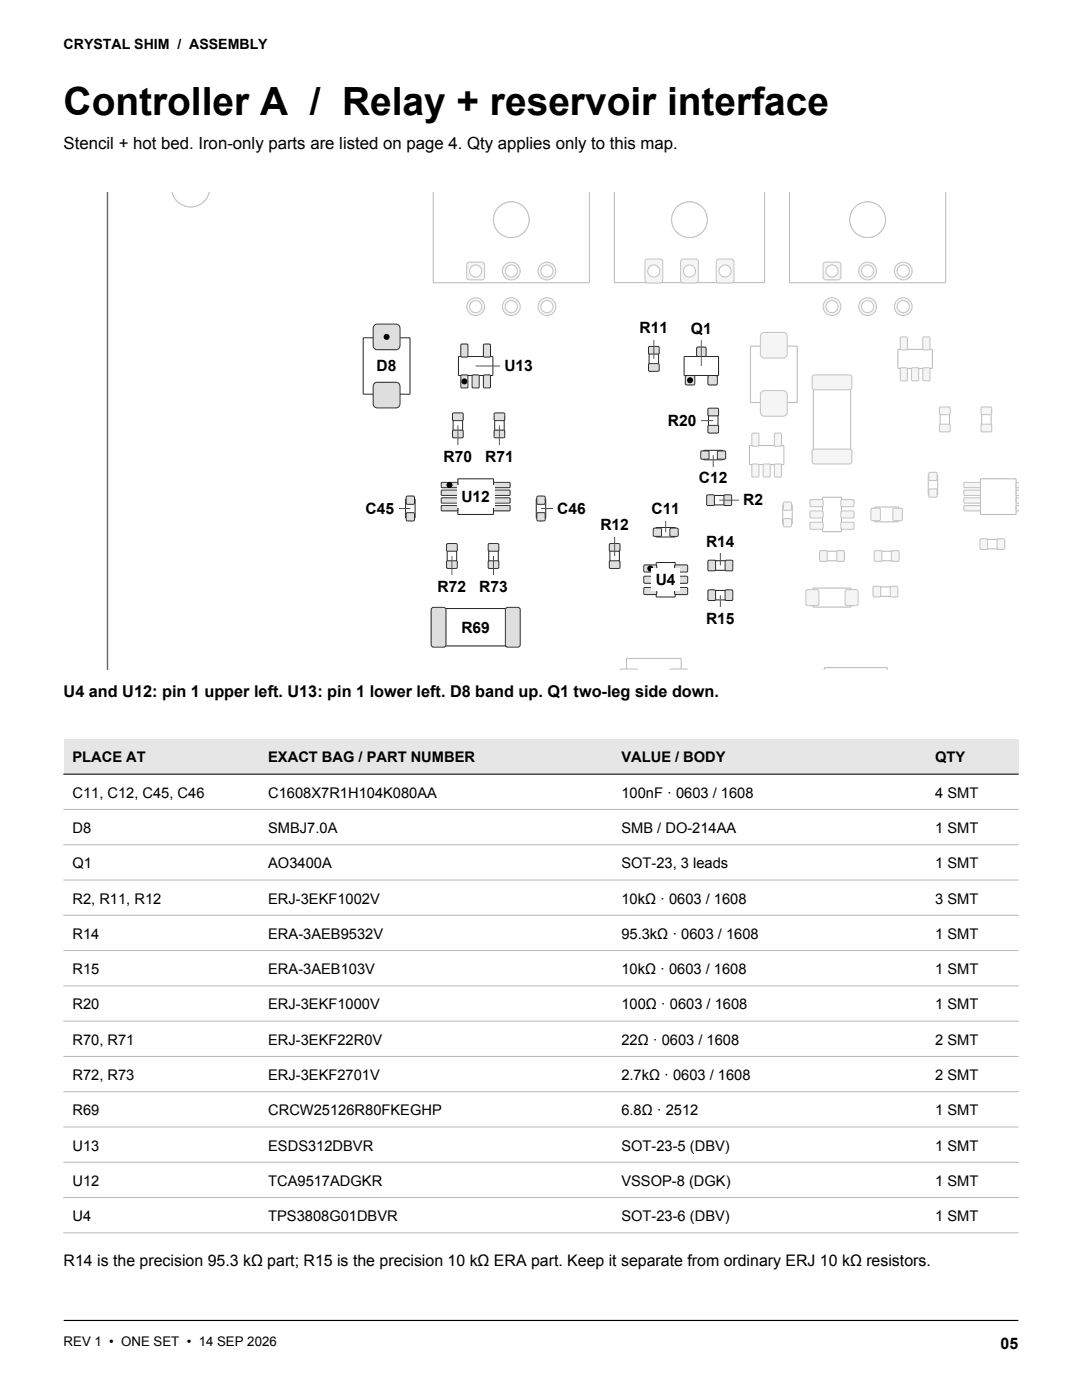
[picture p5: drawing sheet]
<svg xmlns="http://www.w3.org/2000/svg" width="216mm" height="279mm" viewBox="0 0 216 279" stroke-linecap="round" stroke-linejoin="round" font-family="sans-serif">
<defs><g id="words">
<text font-size="7.8" x="12.7" y="22.9">Controller A / Relay + reservoir interface</text>
<text font-size="3.4" x="12.7" y="29.8">Stencil + hot bed. Iron-only parts are listed on page 4. Qty applies only to this map.</text>
<g font-size="3.2">
<text x="12.7" y="139.1">U4 and U12: pin 1 upper left. U13: pin 1 lower left. D8 band up. Q1 two-leg side down.</text>
<text x="12.7" y="252.7">R14 is the precision 95.3 kΩ part; R15 is the precision 10 kΩ ERA part. Keep it separate from ordinary ERJ 10 kΩ resistors.</text>
<text x="199.7" y="269.2">05</text>
</g>
<g font-size="3.1">
<text x="127.6" y="66.5">R11</text>
<text x="137.9" y="66.6">Q1</text>
<text x="75.2" y="74.1">D8</text>
<text x="100.6" y="74.1">U13</text>
<text x="133.3" y="85">R20</text>
<text x="88.5" y="92.1">R70</text>
<text x="96.8" y="92.1">R71</text>
<text x="92.1" y="100.2">U12</text>
<text x="139.5" y="96.5">C12</text>
<text x="148.3" y="100.9">R2</text>
<text x="72.9" y="102.5">C45</text>
<text x="111.2" y="102.5">C46</text>
<text x="119.8" y="105.9">R12</text>
<text x="130" y="102.7">C11</text>
<text x="140.9" y="109.2">R14</text>
<text x="87.3" y="118.2">R72</text>
<text x="95.6" y="118.2">R73</text>
<text x="130.9" y="116.8">U4</text>
<text x="140.9" y="124.6">R15</text>
<text x="92.1" y="126.2">R69</text>
</g>
<g font-size="2.9">
<text x="14.5" y="152.2">PLACE AT</text>
<text x="53.5" y="152.2">EXACT BAG / PART NUMBER</text>
<text x="124" y="152.2">VALUE / BODY</text>
<text x="186.6" y="152.2">QTY</text>
<text x="14.5" y="159.2">C11, C12, C45, C46</text>
<text x="53.5" y="159.2">C1608X7R1H104K080AA</text>
<text x="124" y="159.2">100nF · 0603 / 1608</text>
<text x="186.6" y="159.2">4 SMT</text>
<text x="14.5" y="166.2">D8</text>
<text x="53.5" y="166.2">SMBJ7.0A</text>
<text x="124" y="166.2">SMB / DO-214AA</text>
<text x="186.6" y="166.2">1 SMT</text>
<text x="14.5" y="173.3">Q1</text>
<text x="53.5" y="173.3">AO3400A</text>
<text x="124" y="173.3">SOT-23, 3 leads</text>
<text x="186.6" y="173.3">1 SMT</text>
<text x="14.5" y="180.3">R2, R11, R12</text>
<text x="53.5" y="180.3">ERJ-3EKF1002V</text>
<text x="124" y="180.3">10kΩ · 0603 / 1608</text>
<text x="186.6" y="180.3">3 SMT</text>
<text x="14.5" y="187.4">R14</text>
<text x="53.5" y="187.4">ERA-3AEB9532V</text>
<text x="124" y="187.4">95.3kΩ · 0603 / 1608</text>
<text x="186.6" y="187.4">1 SMT</text>
<text x="14.5" y="194.4">R15</text>
<text x="53.5" y="194.4">ERA-3AEB103V</text>
<text x="124" y="194.4">10kΩ · 0603 / 1608</text>
<text x="186.6" y="194.4">1 SMT</text>
<text x="14.5" y="201.4">R20</text>
<text x="53.5" y="201.4">ERJ-3EKF1000V</text>
<text x="124" y="201.4">100Ω · 0603 / 1608</text>
<text x="186.6" y="201.4">1 SMT</text>
<text x="14.5" y="208.5">R70, R71</text>
<text x="53.5" y="208.5">ERJ-3EKF22R0V</text>
<text x="124" y="208.5">22Ω · 0603 / 1608</text>
<text x="186.6" y="208.5">2 SMT</text>
<text x="14.5" y="215.5">R72, R73</text>
<text x="53.5" y="215.5">ERJ-3EKF2701V</text>
<text x="124" y="215.5">2.7kΩ · 0603 / 1608</text>
<text x="186.6" y="215.5">2 SMT</text>
<text x="14.5" y="222.6">R69</text>
<text x="53.5" y="222.6">CRCW25126R80FKEGHP</text>
<text x="124" y="222.6">6.8Ω · 2512</text>
<text x="186.6" y="222.6">1 SMT</text>
<text x="14.5" y="229.6">U13</text>
<text x="53.5" y="229.6">ESDS312DBVR</text>
<text x="124" y="229.6">SOT-23-5 (DBV)</text>
<text x="186.6" y="229.6">1 SMT</text>
<text x="14.5" y="236.7">U12</text>
<text x="53.5" y="236.7">TCA9517ADGKR</text>
<text x="124" y="236.7">VSSOP-8 (DGK)</text>
<text x="186.6" y="236.7">1 SMT</text>
<text x="14.5" y="243.7">U4</text>
<text x="53.5" y="243.7">TPS3808G01DBVR</text>
<text x="124" y="243.7">SOT-23-6 (DBV)</text>
<text x="186.6" y="243.7">1 SMT</text>
</g>
<text font-size="2.8" x="12.7" y="9.9">CRYSTAL SHIM / ASSEMBLY</text>
<text font-size="2.6" x="12.7" y="268.6">REV 1 • ONE SET • 14 SEP 2026</text>
</g></defs>
<path d="M12.7 263.5h190.5" fill="none" stroke="#000" stroke-width=".23"/>
<path d="M21.4 38.4v95.4" fill="none" stroke="#666" stroke-width=".28"/>
<path d="M130.9 105.3h3.8v1.9h-3.8z" fill="none" stroke="#242424" stroke-width=".2"/>
<g fill="#dedede" stroke="#2e2e2e" stroke-width=".2">
<path d="M133.7 105.5l.2-.1h1.3l.1 .3v1.2l-.2 .2-1.3-.1-.1-.2z" fill-rule="evenodd"/>
<path d="M130.4 105.5l.2-.1h1.3l.1 .3v1.2l-.3 .2-1.2-.1-.2-.2z" fill-rule="evenodd"/>
</g>
<path d="M140.4 89.9h3.8v1.9h-3.8z" fill="none" stroke="#242424" stroke-width=".2"/>
<g fill="#dedede" stroke="#2e2e2e" stroke-width=".2">
<path d="M143.2 90.1l.2-.1h1.3l.1 .3v1.2l-.3 .1h-1.2l-.2-.2z" fill-rule="evenodd"/>
<path d="M139.9 90.1l.2-.1h1.3l.1 .3-.1 1.2-.2 .1h-1.2l-.2-.2z" fill-rule="evenodd"/>
</g>
<path d="M185.2 94.8h1.9v3.8h-1.9z" fill="none" stroke="#b8b8b8" stroke-width=".2"/>
<g fill="#f5f5f5" stroke="#c2c2c2" stroke-width=".2">
<path d="M185.4 97.7l.2-.1h1.3l.1 .2v1.3l-.3 .1h-1.2l-.2-.2z" fill-rule="evenodd"/>
<path d="M185.4 94.4l.2-.1h1.3l.1 .2v1.3l-.3 .1h-1.2l-.2-.3z" fill-rule="evenodd"/>
</g>
<path d="M156.2 100.8h1.9v3.8h-1.9z" fill="none" stroke="#b8b8b8" stroke-width=".2"/>
<g fill="#f5f5f5" stroke="#c2c2c2" stroke-width=".2">
<path d="M156.3 103.6l.3-.1h1.2l.2 .3-.1 1.2-.2 .2-1.3-.1-.1-.2z" fill-rule="evenodd"/>
<path d="M156.3 100.3l.3-.1h1.2l.2 .2-.1 1.3-.2 .1h-1.3l-.1-.2z" fill-rule="evenodd"/>
</g>
<path d="M174.5 101.2h4.8v2.9h-4.8z" fill="none" stroke="#b8b8b8" stroke-width=".2"/>
<g fill="#f5f5f5" stroke="#c2c2c2" stroke-width=".2">
<path d="M173.8 101.6l.3-.2h1.3l.2 .2 .1 2-.2 .3h-1.4l-.3-.1z" fill-rule="evenodd"/>
<path d="M178.2 101.6l.3-.2h1.3l.2 .2 .1 2-.2 .3h-1.4l-.3-.1z" fill-rule="evenodd"/>
</g>
<path d="M162.2 117.4h7.6v3.8h-7.6z" fill="none" stroke="#b8b8b8" stroke-width=".2"/>
<g fill="#f5f5f5" stroke="#c2c2c2" stroke-width=".2">
<path d="M160.9 117.9l.3-.2h1.8l.3 .2 .1 2.5-.2 .4-2 .1-.3-.2z" fill-rule="evenodd"/>
<path d="M168.7 117.9l.3-.2h1.8l.4 .2v2.5l-.2 .4-2 .1-.3-.2z" fill-rule="evenodd"/>
</g>
<path d="M80.9 99.6h1.9v3.8h-1.9z" fill="none" stroke="#242424" stroke-width=".2"/>
<g fill="#dedede" stroke="#2e2e2e" stroke-width=".2">
<path d="M81.1 102.4l.2-.1h1.3l.1 .3v1.2l-.3 .2-1.2-.1-.1-.2z" fill-rule="evenodd"/>
<path d="M81.1 99.1l.2-.1h1.3l.1 .3v1.2l-.3 .2-1.2-.1-.1-.2z" fill-rule="evenodd"/>
</g>
<path d="M107 99.6h1.9v3.8h-1.9z" fill="none" stroke="#242424" stroke-width=".2"/>
<g fill="#dedede" stroke="#2e2e2e" stroke-width=".2">
<path d="M107.2 102.4l.2-.1h1.2l.2 .3-.1 1.2-.2 .2-1.2-.1-.2-.2z" fill-rule="evenodd"/>
<path d="M107.2 99.1l.2-.1h1.2l.2 .3-.1 1.2-.2 .2-1.2-.1-.2-.2z" fill-rule="evenodd"/>
</g>
<path d="M125 133.8v-2.4h10.9v2.4" fill="none" stroke="#b8b8b8" stroke-width=".2"/>
<g fill="#f5f5f5" stroke="#c2c2c2" stroke-width=".2">
<path d="M133.5 133.8l.7-.3h2.6l.6 .3z" fill-rule="evenodd"/>
<path d="M123.5 133.8l.7-.3h2.6l.6 .3z" fill-rule="evenodd"/>
</g>
<path d="M149.7 69.1h9.4v11.2h-9.4z" fill="none" stroke="#b8b8b8" stroke-width=".2"/>
<g fill="#f5f5f5" stroke="#c2c2c2" stroke-width=".2">
<path d="M152 66.6l.5-.3h3.8a.82 .82 0 0 1 .8 .9v3.4a.82 .82 0 0 1-.8 .9h-3.8a.82 .82 0 0 1-.8-.9v-3.4z" fill-rule="evenodd"/>
<path d="M152 78.2l.5-.3h3.8a.82 .82 0 0 1 .8 .9v3.4a.82 .82 0 0 1-.8 .9h-3.8a.82 .82 0 0 1-.8-.9v-3.4z" fill-rule="evenodd"/>
</g>
<path d="M72.5 67.4h9.3v11.3h-9.3z" fill="none" stroke="#242424" stroke-width=".2"/>
<g fill="#dedede" stroke="#2e2e2e" stroke-width=".2">
<path d="M74.7 64.9l.6-.2h3.7a.82 .82 0 0 1 .8 .8v3.5a.82 .82 0 0 1-.8 .8h-3.7a.82 .82 0 0 1-.8-.8v-3.5z" fill-rule="evenodd"/>
<path d="M74.7 76.5l.6-.2h3.7a.82 .82 0 0 1 .8 .8v3.5a.82 .82 0 0 1-.8 .8h-3.7a.82 .82 0 0 1-.8-.8v-3.5z" fill-rule="evenodd"/>
</g>
<circle cx="77.1" cy="67.2" r=".6" fill="#000"/>
<path d="M34.2 38.4h7.6a3.9 3.9 0 0 1-3.8 2.9 3.9 3.9 0 0 1-3.8-2.9z" fill-rule="evenodd" fill="#f5f5f5" stroke="#c2c2c2" stroke-width=".2"/>
<path d="M34.2 38.4h7.6a3.9 3.9 0 0 1-3.8 2.9 3.9 3.9 0 0 1-3.8-2.9z" fill-rule="evenodd" fill="#fff" stroke="#c2c2c2" stroke-width=".2"/>
<path d="M122.6 38.4v18h30v-18" fill="none" stroke="#b8b8b8" stroke-width=".2"/>
<circle cx="137.6" cy="43.8" r="3.6" fill="#f5f5f5" stroke="#c2c2c2" stroke-width=".2"/>
<circle cx="137.6" cy="43.8" r="3.6" fill="#fff" stroke="#c2c2c2" stroke-width=".2"/>
<path d="M128.8 52l.5-.3h2.4l.5 .3v3.9l-.2 .5-2.7 .1-.5-.3z" fill-rule="evenodd" fill="#f5f5f5" stroke="#c2c2c2" stroke-width=".2"/>
<circle cx="130.5" cy="54.1" r="1.21" fill="#fff" stroke="#c2c2c2" stroke-width=".2"/>
<path d="M135.9 52l.5-.3h2.4l.5 .3 .1 3.9-.3 .5-2.7 .1-.5-.3z" fill-rule="evenodd" fill="#f5f5f5" stroke="#c2c2c2" stroke-width=".2"/>
<circle cx="137.6" cy="54.1" r="1.21" fill="#fff" stroke="#c2c2c2" stroke-width=".2"/>
<path d="M143 52l.5-.3h2.4l.5 .3 .1 3.9-.3 .5-2.7 .1-.5-.3z" fill-rule="evenodd" fill="#f5f5f5" stroke="#c2c2c2" stroke-width=".2"/>
<circle cx="144.7" cy="54.1" r="1.21" fill="#fff" stroke="#c2c2c2" stroke-width=".2"/>
<path d="M157.5 38.4v18h31.2v-18" fill="none" stroke="#b8b8b8" stroke-width=".2"/>
<circle cx="173.1" cy="43.8" r="3.6" fill="#f5f5f5" stroke="#c2c2c2" stroke-width=".2"/>
<circle cx="173.1" cy="43.8" r="3.6" fill="#fff" stroke="#c2c2c2" stroke-width=".2"/>
<path d="M164.3 52.6l.5-.3 2.7 .1 .3 .5-.1 2.7-.5 .3-2.7-.1-.3-.5z" fill-rule="evenodd" fill="#f5f5f5" stroke="#c2c2c2" stroke-width=".2"/>
<circle cx="166" cy="54.1" r="1.21" fill="#fff" stroke="#c2c2c2" stroke-width=".2"/>
<circle cx="173.1" cy="54.1" r="1.78" fill="#f5f5f5" stroke="#c2c2c2" stroke-width=".2"/>
<circle cx="173.1" cy="54.1" r="1.21" fill="#fff" stroke="#c2c2c2" stroke-width=".2"/>
<circle cx="180.2" cy="54.1" r="1.78" fill="#f5f5f5" stroke="#c2c2c2" stroke-width=".2"/>
<circle cx="180.2" cy="54.1" r="1.21" fill="#fff" stroke="#c2c2c2" stroke-width=".2"/>
<circle cx="166" cy="61.2" r="1.78" fill="#f5f5f5" stroke="#c2c2c2" stroke-width=".2"/>
<circle cx="166" cy="61.2" r="1.21" fill="#fff" stroke="#c2c2c2" stroke-width=".2"/>
<circle cx="173.1" cy="61.2" r="1.78" fill="#f5f5f5" stroke="#c2c2c2" stroke-width=".2"/>
<circle cx="173.1" cy="61.2" r="1.21" fill="#fff" stroke="#c2c2c2" stroke-width=".2"/>
<circle cx="180.2" cy="61.2" r="1.78" fill="#f5f5f5" stroke="#c2c2c2" stroke-width=".2"/>
<circle cx="180.2" cy="61.2" r="1.21" fill="#fff" stroke="#c2c2c2" stroke-width=".2"/>
<path d="M86.4 38.4v18h31.2v-18" fill="none" stroke="#b8b8b8" stroke-width=".2"/>
<circle cx="102" cy="43.8" r="3.6" fill="#f5f5f5" stroke="#c2c2c2" stroke-width=".2"/>
<circle cx="102" cy="43.8" r="3.6" fill="#fff" stroke="#c2c2c2" stroke-width=".2"/>
<path d="M93.2 52.6l.5-.3 2.7 .1 .3 .5-.1 2.7-.5 .3-2.7-.1-.3-.5z" fill-rule="evenodd" fill="#f5f5f5" stroke="#c2c2c2" stroke-width=".2"/>
<circle cx="94.9" cy="54.1" r="1.21" fill="#fff" stroke="#c2c2c2" stroke-width=".2"/>
<circle cx="102" cy="54.1" r="1.78" fill="#f5f5f5" stroke="#c2c2c2" stroke-width=".2"/>
<circle cx="102" cy="54.1" r="1.21" fill="#fff" stroke="#c2c2c2" stroke-width=".2"/>
<circle cx="109.1" cy="54.1" r="1.78" fill="#f5f5f5" stroke="#c2c2c2" stroke-width=".2"/>
<circle cx="109.1" cy="54.1" r="1.21" fill="#fff" stroke="#c2c2c2" stroke-width=".2"/>
<circle cx="94.9" cy="61.2" r="1.78" fill="#f5f5f5" stroke="#c2c2c2" stroke-width=".2"/>
<circle cx="94.9" cy="61.2" r="1.21" fill="#fff" stroke="#c2c2c2" stroke-width=".2"/>
<circle cx="102" cy="61.2" r="1.78" fill="#f5f5f5" stroke="#c2c2c2" stroke-width=".2"/>
<circle cx="102" cy="61.2" r="1.21" fill="#fff" stroke="#c2c2c2" stroke-width=".2"/>
<circle cx="109.1" cy="61.2" r="1.78" fill="#f5f5f5" stroke="#c2c2c2" stroke-width=".2"/>
<circle cx="109.1" cy="61.2" r="1.21" fill="#fff" stroke="#c2c2c2" stroke-width=".2"/>
<path d="M164.5 133.8v-.6h12.5v.6" fill="none" stroke="#b8b8b8" stroke-width=".2"/>
<path d="M136.5 71.1h6.9v3.8h-6.9z" fill="none" stroke="#242424" stroke-width=".2"/>
<g fill="#dedede" stroke="#2e2e2e" stroke-width=".2">
<path d="M136.8 75.1l.2-.2 1.5 .1 .1 .2v1.5l-.3 .1h-1.4l-.2-.3z" fill-rule="evenodd"/>
<path d="M141.3 75.1l.3-.2 1.4 .1 .1 .2v1.5l-.3 .1h-1.4l-.2-.3z" fill-rule="evenodd"/>
<path d="M139 69.4l.3-.1h1.4l.2 .3v1.4l-.3 .1h-1.5l-.1-.3z" fill-rule="evenodd"/>
</g>
<circle cx="137.7" cy="75.9" r=".6" fill="#000"/>
<path d="M129.5 69.7h1.9v3.8h-1.9z" fill="none" stroke="#242424" stroke-width=".2"/>
<g fill="#dedede" stroke="#2e2e2e" stroke-width=".2">
<path d="M129.5 72.6h2v1.4h-2z" fill-rule="evenodd"/>
<path d="M129.5 69.2h2v1.4h-2z" fill-rule="evenodd"/>
</g>
<path d="M121.7 109.1h1.9v3.8h-1.9z" fill="none" stroke="#242424" stroke-width=".2"/>
<g fill="#dedede" stroke="#2e2e2e" stroke-width=".2">
<path d="M121.6 112h2v1.4h-2z" fill-rule="evenodd"/>
<path d="M121.6 108.5h2v1.4h-2z" fill-rule="evenodd"/>
</g>
<path d="M141.8 111.9h3.8v1.9h-3.8z" fill="none" stroke="#242424" stroke-width=".2"/>
<g fill="#dedede" stroke="#2e2e2e" stroke-width=".2">
<path d="M144.8 111.9h1.4v2h-1.4z" fill-rule="evenodd"/>
<path d="M141.3 111.9h1.4v2h-1.4z" fill-rule="evenodd"/>
</g>
<path d="M141.8 117.8h3.8v1.9h-3.8z" fill="none" stroke="#242424" stroke-width=".2"/>
<g fill="#dedede" stroke="#2e2e2e" stroke-width=".2">
<path d="M141.3 117.8h1.4v2h-1.4z" fill-rule="evenodd"/>
<path d="M144.8 117.8h1.4v2h-1.4z" fill-rule="evenodd"/>
</g>
<path d="M141.6 98.9h3.8v1.9h-3.8z" fill="none" stroke="#242424" stroke-width=".2"/>
<g fill="#dedede" stroke="#2e2e2e" stroke-width=".2">
<path d="M144.5 98.8h1.4v2h-1.4z" fill-rule="evenodd"/>
<path d="M141.1 98.8h1.4v2h-1.4z" fill-rule="evenodd"/>
</g>
<path d="M141.4 82h1.9v3.8h-1.9z" fill="none" stroke="#242424" stroke-width=".2"/>
<g fill="#dedede" stroke="#2e2e2e" stroke-width=".2">
<path d="M141.3 85h2v1.4h-2z" fill-rule="evenodd"/>
<path d="M141.3 81.5h2v1.4h-2z" fill-rule="evenodd"/>
</g>
<path d="M195.9 81.8h1.9v3.8h-1.9z" fill="none" stroke="#b8b8b8" stroke-width=".2"/>
<g fill="#f5f5f5" stroke="#c2c2c2" stroke-width=".2">
<path d="M195.8 84.7h2v1.4h-2z" fill-rule="evenodd"/>
<path d="M195.8 81.3h2v1.4h-2z" fill-rule="evenodd"/>
</g>
<path d="M187.6 81.8h1.9v3.8h-1.9z" fill="none" stroke="#b8b8b8" stroke-width=".2"/>
<g fill="#f5f5f5" stroke="#c2c2c2" stroke-width=".2">
<path d="M187.5 84.7h2v1.4h-2z" fill-rule="evenodd"/>
<path d="M187.5 81.3h2v1.4h-2z" fill-rule="evenodd"/>
</g>
<path d="M196.1 107.6h3.8v1.9h-3.8z" fill="none" stroke="#b8b8b8" stroke-width=".2"/>
<g fill="#f5f5f5" stroke="#c2c2c2" stroke-width=".2">
<path d="M195.6 107.6h1.4v2h-1.4z" fill-rule="evenodd"/>
<path d="M199 107.6h1.4v2h-1.4z" fill-rule="evenodd"/>
</g>
<path d="M164.1 110h3.8v1.9h-3.8z" fill="none" stroke="#b8b8b8" stroke-width=".2"/>
<g fill="#f5f5f5" stroke="#c2c2c2" stroke-width=".2">
<path d="M163.6 110h1.4v2h-1.4z" fill-rule="evenodd"/>
<path d="M167 110h1.4v2h-1.4z" fill-rule="evenodd"/>
</g>
<path d="M174.8 117.1h3.8v1.9h-3.8z" fill="none" stroke="#b8b8b8" stroke-width=".2"/>
<g fill="#f5f5f5" stroke="#c2c2c2" stroke-width=".2">
<path d="M174.3 117.1h1.4v2h-1.4z" fill-rule="evenodd"/>
<path d="M177.7 117.1h1.4v2h-1.4z" fill-rule="evenodd"/>
</g>
<path d="M175 110h3.8v1.9h-3.8z" fill="none" stroke="#b8b8b8" stroke-width=".2"/>
<g fill="#f5f5f5" stroke="#c2c2c2" stroke-width=".2">
<path d="M174.5 110h1.4v2h-1.4z" fill-rule="evenodd"/>
<path d="M177.9 110h1.4v2h-1.4z" fill-rule="evenodd"/>
</g>
<path d="M162.3 76.2h7.4v15h-7.4z" fill="none" stroke="#b8b8b8" stroke-width=".2"/>
<g fill="#f5f5f5" stroke="#c2c2c2" stroke-width=".2">
<path d="M162.3 89.7h7.4l.3 .4-.1 2.3-.4 .2-7.2-.1-.3-.4v-2z" fill-rule="evenodd"/>
<path d="M162.3 74.9h7.4l.3 .4-.1 2.2-.4 .3-7.2-.1-.3-.4v-2z" fill-rule="evenodd"/>
</g>
<path d="M87.4 121.4h15v7.5h-15z" fill="none" stroke="#242424" stroke-width=".2"/>
<g fill="#dedede" stroke="#2e2e2e" stroke-width=".2">
<path d="M86.1 121.4l.4-.2h2l.4 .2 .1 7.3-.2 .4-2.3 .1-.4-.3z" fill-rule="evenodd"/>
<path d="M100.9 121.4l.4-.2h2l.4 .2 .1 7.3-.2 .4-2.3 .1-.4-.3z" fill-rule="evenodd"/>
</g>
<path d="M90.4 83h1.9v3.8h-1.9z" fill="none" stroke="#242424" stroke-width=".2"/>
<g fill="#dedede" stroke="#2e2e2e" stroke-width=".2">
<path d="M90.4 85.9h2v1.4h-2z" fill-rule="evenodd"/>
<path d="M90.4 82.5h2v1.4h-2z" fill-rule="evenodd"/>
</g>
<path d="M98.7 83h1.9v3.8h-1.9z" fill="none" stroke="#242424" stroke-width=".2"/>
<g fill="#dedede" stroke="#2e2e2e" stroke-width=".2">
<path d="M98.7 85.9h1.9v1.4h-1.9z" fill-rule="evenodd"/>
<path d="M98.7 82.5h1.9v1.4h-1.9z" fill-rule="evenodd"/>
</g>
<path d="M89.2 109.1h1.9v3.8h-1.9z" fill="none" stroke="#242424" stroke-width=".2"/>
<g fill="#dedede" stroke="#2e2e2e" stroke-width=".2">
<path d="M89.2 112h2v1.4h-2z" fill-rule="evenodd"/>
<path d="M89.2 108.5h2v1.4h-2z" fill-rule="evenodd"/>
</g>
<path d="M97.5 109.1h1.9v3.8h-1.9z" fill="none" stroke="#242424" stroke-width=".2"/>
<g fill="#dedede" stroke="#2e2e2e" stroke-width=".2">
<path d="M97.5 112h2v1.4h-2z" fill-rule="evenodd"/>
<path d="M97.5 108.5h2v1.4h-2z" fill-rule="evenodd"/>
</g>
<path d="M179.2 69.7h6.8v3.8h-6.8z" fill="none" stroke="#b8b8b8" stroke-width=".2"/>
<g fill="#f5f5f5" stroke="#c2c2c2" stroke-width=".2">
<path d="M179.7 73.5h1.3v2.4h-1.3z" fill-rule="evenodd"/>
<path d="M182 73.5h1.2v2.4h-1.2z" fill-rule="evenodd"/>
<path d="M184.2 73.5h1.3v2.4h-1.3z" fill-rule="evenodd"/>
<path d="M184.2 67.3h1.3v2.5h-1.3z" fill-rule="evenodd"/>
<path d="M179.7 67.3h1.3v2.5h-1.3z" fill-rule="evenodd"/>
</g>
<path d="M91.4 95.6h7.1v7.1h-7.1z" fill="none" stroke="#242424" stroke-width=".2"/>
<g fill="#dedede" stroke="#2e2e2e" stroke-width=".2">
<path d="M88.1 96.3h3.1l.2 .1v.8l-.2 .1h-3l-.2-.1z" fill-rule="evenodd"/>
<path d="M88.1 97.9l3.1-.1 .2 .2v.7l-.2 .2h-3l-.2-.2z" fill-rule="evenodd"/>
<path d="M88.1 99.4l3.1-.1 .2 .2v.7l-.2 .2h-3l-.2-.2z" fill-rule="evenodd"/>
<path d="M88.1 100.9h3.1l.2 .2v.7l-.2 .2h-3l-.2-.2z" fill-rule="evenodd"/>
<path d="M98.5 100.9h3.1l.2 .2v.7l-.2 .2h-3l-.1-.2z" fill-rule="evenodd"/>
<path d="M98.5 99.4l3.1-.1 .2 .2v.7l-.2 .2h-3l-.1-.2z" fill-rule="evenodd"/>
<path d="M98.5 97.9l3.1-.1 .2 .2v.7l-.2 .2h-3l-.1-.2z" fill-rule="evenodd"/>
<path d="M98.5 96.3h3.1l.2 .1v.8l-.2 .1h-3l-.1-.1z" fill-rule="evenodd"/>
</g>
<circle cx="89.7" cy="96.8" r=".6" fill="#000"/>
<path d="M91.5 71.1h6.9v3.8h-6.9z" fill="none" stroke="#242424" stroke-width=".2"/>
<g fill="#dedede" stroke="#2e2e2e" stroke-width=".2">
<path d="M92 74.9h1.3v2.5h-1.3z" fill-rule="evenodd"/>
<path d="M94.3 74.9h1.3v2.5h-1.3z" fill-rule="evenodd"/>
<path d="M96.5 74.9h1.3v2.5h-1.3z" fill-rule="evenodd"/>
<path d="M96.5 68.7h1.3v2.5h-1.3z" fill-rule="evenodd"/>
<path d="M92 68.7h1.3v2.5h-1.3z" fill-rule="evenodd"/>
</g>
<circle cx="92.7" cy="76.1" r=".6" fill="#000"/>
<path d="M195.6 95.6h7.1v7.1h-7.1z" fill="none" stroke="#b8b8b8" stroke-width=".2"/>
<g fill="#f5f5f5" stroke="#c2c2c2" stroke-width=".2">
<path d="M192.4 96.3h3.1l.1 .1v.8l-.1 .1h-3l-.2-.1z" fill-rule="evenodd"/>
<path d="M192.4 97.9l3.1-.1 .1 .2v.7l-.1 .2h-3l-.2-.2z" fill-rule="evenodd"/>
<path d="M192.4 99.4l3.1-.1 .1 .2v.7l-.1 .2h-3l-.2-.2z" fill-rule="evenodd"/>
<path d="M192.4 100.9h3.1l.1 .2v.7l-.1 .2h-3l-.2-.2z" fill-rule="evenodd"/>
<path d="M202.8 100.9h.4v1.1l-.4-.1z" fill-rule="evenodd"/>
<path d="M202.8 99.4l.4-.1v1.1h-.4z" fill-rule="evenodd"/>
<path d="M202.8 97.9l.4-.1v1.1l-.4-.1z" fill-rule="evenodd"/>
<path d="M202.8 96.3h.4v1h-.4z" fill-rule="evenodd"/>
</g>
<path d="M130.9 112.3h3.8v6.8h-3.8z" fill="none" stroke="#242424" stroke-width=".2"/>
<g fill="#dedede" stroke="#2e2e2e" stroke-width=".2">
<path d="M128.5 112.8h2.5v1.3h-2.5z" fill-rule="evenodd"/>
<path d="M128.5 115.1h2.5v1.2h-2.5z" fill-rule="evenodd"/>
<path d="M128.5 117.3h2.5v1.3h-2.5z" fill-rule="evenodd"/>
<path d="M134.7 117.3h2.5v1.3h-2.5z" fill-rule="evenodd"/>
<path d="M134.7 115.1h2.5v1.2h-2.5z" fill-rule="evenodd"/>
<path d="M134.7 112.8h2.5v1.3h-2.5z" fill-rule="evenodd"/>
</g>
<circle cx="129.8" cy="113.5" r=".6" fill="#000"/>
<path d="M164.1 99.2h3.8v6.9h-3.8z" fill="none" stroke="#b8b8b8" stroke-width=".2"/>
<g fill="#f5f5f5" stroke="#c2c2c2" stroke-width=".2">
<path d="M161.7 99.8h2.5v1.3h-2.5z" fill-rule="evenodd"/>
<path d="M161.7 102h2.5v1.3h-2.5z" fill-rule="evenodd"/>
<path d="M161.7 104.3h2.5v1.3h-2.5z" fill-rule="evenodd"/>
<path d="M167.9 104.3h2.4v1.3h-2.4z" fill-rule="evenodd"/>
<path d="M167.9 102h2.4v1.3h-2.4z" fill-rule="evenodd"/>
<path d="M167.9 99.8h2.4v1.3h-2.4z" fill-rule="evenodd"/>
</g>
<path d="M149.5 88.9h6.9v3.8h-6.9z" fill="none" stroke="#b8b8b8" stroke-width=".2"/>
<g fill="#f5f5f5" stroke="#c2c2c2" stroke-width=".2">
<path d="M150.1 92.7h1.3v2.4h-1.3z" fill-rule="evenodd"/>
<path d="M152.3 92.7h1.3v2.4h-1.3z" fill-rule="evenodd"/>
<path d="M154.6 92.7h1.3v2.4h-1.3z" fill-rule="evenodd"/>
<path d="M154.6 86.5h1.3v2.5h-1.3z" fill-rule="evenodd"/>
<path d="M150.1 86.5h1.3v2.5h-1.3z" fill-rule="evenodd"/>
</g>
<g fill="#fff">
<path d="M91.2 122.9h7.4v4.5h-7.4z" fill-rule="evenodd"/>
<path d="M91.2 96.9h7.4v4.5h-7.4z" fill-rule="evenodd"/>
<path d="M74.3 70.8h5.7v4.5h-5.7z" fill-rule="evenodd"/>
<path d="M130 113.4h5.7v4.6h-5.7z" fill-rule="evenodd"/>
</g>
<path d="M94.9 73h8.6" fill="none" stroke="#595959" stroke-width=".2"/>
<path d="M99.8 70.8h7.4v4.5h-7.4z" fill-rule="evenodd" fill="#fff"/>
<path d="M139.9 65.6v7.4" fill="none" stroke="#595959" stroke-width=".2"/>
<path d="M137 63.3h5.9v4.5h-5.9z" fill-rule="evenodd" fill="#fff"/>
<path d="M142.3 90.8v4.6" fill="none" stroke="#595959" stroke-width=".2"/>
<path d="M138.6 93.2h7.4v4.5h-7.4z" fill-rule="evenodd" fill="#fff"/>
<path d="M132.8 101.6v4.6" fill="none" stroke="#595959" stroke-width=".2"/>
<path d="M129.1 99.3h7.5v4.6h-7.5z" fill-rule="evenodd" fill="#fff"/>
<path d="M143.7 108.1v4.8" fill="none" stroke="#595959" stroke-width=".2"/>
<path d="M140 105.9h7.5v4.5h-7.5z" fill-rule="evenodd" fill="#fff"/>
<path d="M143.7 118.8v4.7" fill="none" stroke="#595959" stroke-width=".2"/>
<path d="M140 121.3h7.5v4.5h-7.5z" fill-rule="evenodd" fill="#fff"/>
<path d="M143.5 99.8h6.8" fill="none" stroke="#595959" stroke-width=".2"/>
<path d="M147.4 97.6h5.7v4.5h-5.7z" fill-rule="evenodd" fill="#fff"/>
<path d="M130.5 65.5v6.1" fill="none" stroke="#595959" stroke-width=".2"/>
<path d="M126.7 63.2h7.5v4.5h-7.5z" fill-rule="evenodd" fill="#fff"/>
<path d="M122.6 104.8v6.2" fill="none" stroke="#595959" stroke-width=".2"/>
<path d="M118.9 102.5h7.5v4.6h-7.5z" fill-rule="evenodd" fill="#fff"/>
<path d="M136.1 83.9h6.2" fill="none" stroke="#595959" stroke-width=".2"/>
<path d="M132.4 81.7h7.4v4.5h-7.4z" fill-rule="evenodd" fill="#fff"/>
<path d="M91.4 84.9v6.2" fill="none" stroke="#595959" stroke-width=".2"/>
<path d="M87.6 88.8h7.5v4.5h-7.5z" fill-rule="evenodd" fill="#fff"/>
<path d="M99.7 84.9v6.2" fill="none" stroke="#595959" stroke-width=".2"/>
<path d="M95.9 88.8h7.5v4.5h-7.5z" fill-rule="evenodd" fill="#fff"/>
<path d="M90.2 111v6.1" fill="none" stroke="#595959" stroke-width=".2"/>
<path d="M86.4 114.9h7.5v4.5h-7.5z" fill-rule="evenodd" fill="#fff"/>
<path d="M98.5 111v6.1" fill="none" stroke="#595959" stroke-width=".2"/>
<path d="M94.7 114.9h7.5v4.5h-7.5z" fill-rule="evenodd" fill="#fff"/>
<path d="M107.9 101.5h6.1" fill="none" stroke="#595959" stroke-width=".2"/>
<path d="M110.3 99.2h7.5v4.5h-7.5z" fill-rule="evenodd" fill="#fff"/>
<path d="M75.8 101.5h6.1" fill="none" stroke="#595959" stroke-width=".2"/>
<path d="M72.1 99.2h7.4v4.5h-7.4z" fill-rule="evenodd" fill="#fff"/>
<path d="M12.7 147.5h190.5v7h-190.5z" fill-rule="evenodd" fill="#e6e6e6"/>
<path d="M12.7 154.5h190.5" fill="none" stroke="#000" stroke-width=".21"/>
<g fill="none" stroke="#b8b8b8" stroke-width=".2">
<path d="M12.7 161.5h190.5M12.7 168.6h190.5M12.7 175.6h190.5M12.7 182.7h190.5M12.7 189.7h190.5M12.7 196.8h190.5M12.7 203.8h190.5M12.7 210.8h190.5M12.7 217.9h190.5M12.7 224.9h190.5M12.7 232h190.5M12.7 239h190.5"/>
<path d="M12.7 246h190.5"/>
</g>
<use href="#words"/>
</svg>
